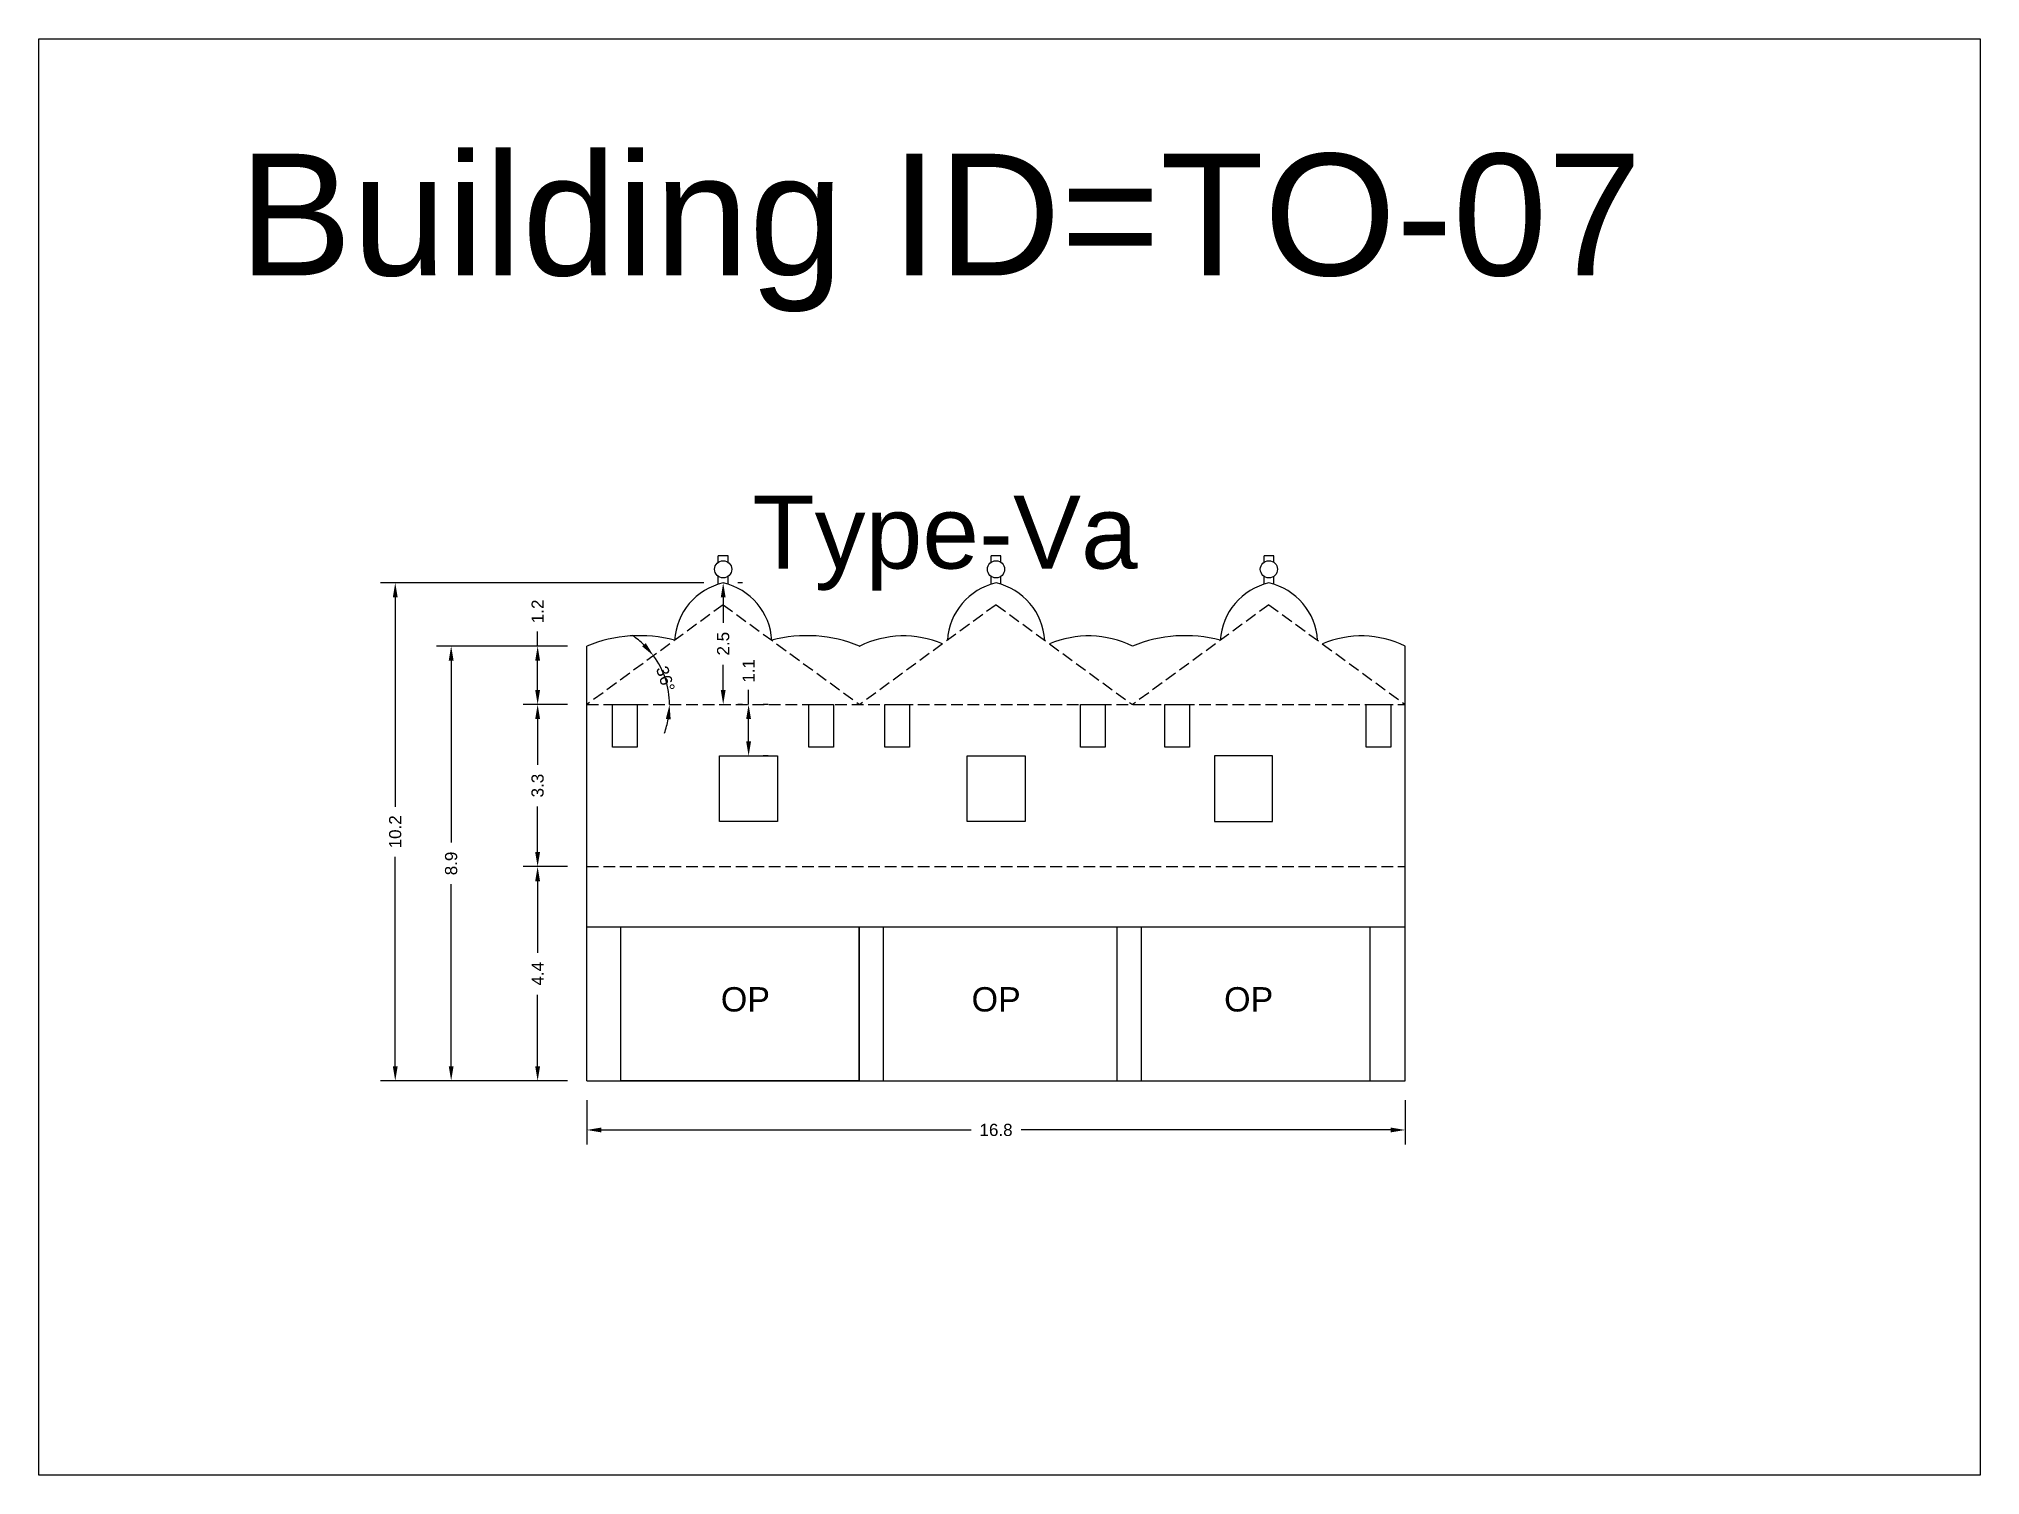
# Model space of a CAD drawing. Header units: metres. Extents: x 3416649 to 3417130, y -6713042 to -6712690.
# Drawn here: x 3416924.37 to 3416964.25, y -6712719.59 to -6712690.08 of the extents above; entities that cross this region are included whole.
import ezdxf

# ---------------------------------------------------------------- set-up
doc = ezdxf.new("R2010")
doc.units = ezdxf.units.M
doc.linetypes.add('ACAD_ISO02W100', pattern=[15, 12, -3])
doc.layers.add('Dotted', color=7, linetype='ACAD_ISO02W100', plot=False)
doc.styles.get("Standard").update_dxf_attribs({"font": 'arial.ttf'})
doc.dimstyles.new('ISO-25', dxfattribs={"dimtxt": 0.25, "dimasz": 0.3, "dimexe": 0.3, "dimexo": 0.4, "dimgap": 0.2, "dimtad": 0, "dimdec": 1, "dimdsep": 46, "dimtxsty": 'Standard', "dimcen": 2.5, "dimadec": 0, "dimazin": 0, "dimtfac": 1, "dimtdec": 1, "dimtmove": 0, "dimatfit": 3, "dimfxl": 1, "dimarcsym": 0})

# ---------------------------------------------------------------- blocks, each defined once
blk = doc.blocks.new('*D47')
at = {"color": 0, "lineweight": -2, "transparency": 16777216}
for p, q in [((3416935.231, -6712703.758), (3416934.319, -6712703.758)), ((3416934.619, -6712704.058), (3416934.619, -6712704.996)), ((3416934.619, -6712706.788), (3416934.619, -6712705.851)), ((3416935.231, -6712707.088), (3416934.319, -6712707.088))]:
    blk.add_line(p, q, dxfattribs=at)
at = {"color": 0, "transparency": 16777216}
for points in [[(3416934.569, -6712704.058), (3416934.669, -6712704.058), (3416934.619, -6712703.758)], [(3416934.569, -6712706.788), (3416934.669, -6712706.788), (3416934.619, -6712707.088)]]:
    blk.add_solid(points, dxfattribs=at)
at = {"layer": 'Defpoints', "color": 0, "transparency": 16777216}
for p in [(3416934.619, -6712703.758), (3416935.631, -6712703.758), (3416935.631, -6712707.088)]:
    blk.add_point(p, dxfattribs=at)
at = {"color": 0, "transparency": 16777216, "insert": (3416934.619, -6712705.423), "char_height": 0.25, "attachment_point": 5, "rotation": 90}
blk.add_mtext('3.3', dxfattribs=at)
blk = doc.blocks.new('*D48')
at = {"color": 0, "lineweight": -2, "transparency": 16777216}
for p, q in [((3416935.231, -6712707.088), (3416934.319, -6712707.088)), ((3416934.619, -6712707.388), (3416934.619, -6712708.856)), ((3416934.619, -6712711.188), (3416934.619, -6712709.721)), ((3416935.231, -6712711.488), (3416934.319, -6712711.488))]:
    blk.add_line(p, q, dxfattribs=at)
at = {"color": 0, "transparency": 16777216}
for points in [[(3416934.569, -6712707.388), (3416934.669, -6712707.388), (3416934.619, -6712707.088)], [(3416934.569, -6712711.188), (3416934.669, -6712711.188), (3416934.619, -6712711.488)]]:
    blk.add_solid(points, dxfattribs=at)
at = {"layer": 'Defpoints', "color": 0, "transparency": 16777216}
for p in [(3416934.619, -6712707.088), (3416935.631, -6712707.088), (3416935.631, -6712711.488)]:
    blk.add_point(p, dxfattribs=at)
at = {"color": 0, "transparency": 16777216, "insert": (3416934.619, -6712709.288), "char_height": 0.25, "attachment_point": 5, "rotation": 90}
blk.add_mtext('4.4', dxfattribs=at)
blk = doc.blocks.new('*D49')
at = {"color": 0, "lineweight": -2, "transparency": 16777216}
for start, end in [(46.3471, 56.4848), (0, 36.2095), (339.7247, 349.8623)]:
    blk.add_arc((3416935.631, -6712703.758), 1.698, start, end, dxfattribs=at)
at = {"color": 0, "transparency": 16777216}
for points in [[(3416936.841, -6712702.497), (3416936.766, -6712702.563), (3416937.001, -6712702.756)], [(3416937.253, -6712704.053), (3416937.352, -6712704.062), (3416937.329, -6712703.758)]]:
    blk.add_solid(points, dxfattribs=at)
at = {"layer": 'Defpoints', "color": 0, "transparency": 16777216}
for p in [(3416938.431, -6712701.708), (3416937.292, -6712703.403), (3416935.631, -6712703.758), (3416935.631, -6712703.758), (3416952.441, -6712703.758)]:
    blk.add_point(p, dxfattribs=at)
at = {"color": 0, "transparency": 16777216, "insert": (3416937.245, -6712703.231), "char_height": 0.25, "attachment_point": 5, "rotation": 288.1047}
blk.add_mtext('36°', dxfattribs=at)
blk = doc.blocks.new('*D50')
at = {"color": 0, "lineweight": -2, "transparency": 16777216}
for p, q in [((3416934.619, -6712702.558), (3416934.619, -6712702.258)), ((3416935.231, -6712702.558), (3416934.319, -6712702.558)), ((3416934.619, -6712703.458), (3416934.619, -6712702.858)), ((3416935.231, -6712703.758), (3416934.319, -6712703.758))]:
    blk.add_line(p, q, dxfattribs=at)
at = {"color": 0, "transparency": 16777216}
for points in [[(3416934.569, -6712702.858), (3416934.669, -6712702.858), (3416934.619, -6712702.558)], [(3416934.569, -6712703.458), (3416934.669, -6712703.458), (3416934.619, -6712703.758)]]:
    blk.add_solid(points, dxfattribs=at)
at = {"layer": 'Defpoints', "color": 0, "transparency": 16777216}
for p in [(3416934.619, -6712702.558), (3416935.631, -6712702.558), (3416935.631, -6712703.758)]:
    blk.add_point(p, dxfattribs=at)
at = {"color": 0, "transparency": 16777216, "insert": (3416934.619, -6712701.844), "char_height": 0.25, "attachment_point": 5, "rotation": 90}
blk.add_mtext('1.2', dxfattribs=at)
blk = doc.blocks.new('*D51')
at = {"color": 0, "lineweight": -2, "transparency": 16777216}
for p, q in [((3416938.831, -6712701.258), (3416938.731, -6712701.258)), ((3416938.431, -6712701.558), (3416938.431, -6712702.078)), ((3416938.431, -6712703.458), (3416938.431, -6712702.939)), ((3416938.831, -6712703.758), (3416938.731, -6712703.758))]:
    blk.add_line(p, q, dxfattribs=at)
at = {"color": 0, "transparency": 16777216}
for points in [[(3416938.381, -6712701.558), (3416938.481, -6712701.558), (3416938.431, -6712701.258)], [(3416938.381, -6712703.458), (3416938.481, -6712703.458), (3416938.431, -6712703.758)]]:
    blk.add_solid(points, dxfattribs=at)
at = {"layer": 'Defpoints', "color": 0, "transparency": 16777216}
for p in [(3416938.431, -6712701.258), (3416938.431, -6712703.758), (3416938.431, -6712703.758)]:
    blk.add_point(p, dxfattribs=at)
at = {"color": 0, "transparency": 16777216, "insert": (3416938.431, -6712702.508), "char_height": 0.25, "attachment_point": 5, "rotation": 90}
blk.add_mtext('2.5', dxfattribs=at)
blk = doc.blocks.new('*D52')
at = {"color": 0, "lineweight": -2, "transparency": 16777216}
for p, q in [((3416935.231, -6712702.558), (3416932.543, -6712702.558)), ((3416932.843, -6712702.858), (3416932.843, -6712706.595)), ((3416932.843, -6712711.188), (3416932.843, -6712707.451)), ((3416935.231, -6712711.488), (3416932.543, -6712711.488))]:
    blk.add_line(p, q, dxfattribs=at)
at = {"color": 0, "transparency": 16777216}
for points in [[(3416932.793, -6712702.858), (3416932.893, -6712702.858), (3416932.843, -6712702.558)], [(3416932.793, -6712711.188), (3416932.893, -6712711.188), (3416932.843, -6712711.488)]]:
    blk.add_solid(points, dxfattribs=at)
at = {"layer": 'Defpoints', "color": 0, "transparency": 16777216}
for p in [(3416932.843, -6712702.558), (3416935.631, -6712702.558), (3416935.631, -6712711.488)]:
    blk.add_point(p, dxfattribs=at)
at = {"color": 0, "transparency": 16777216, "insert": (3416932.843, -6712707.023), "char_height": 0.25, "attachment_point": 5, "rotation": 90}
blk.add_mtext('8.9', dxfattribs=at)
blk = doc.blocks.new('*D53')
at = {"color": 0, "lineweight": -2, "transparency": 16777216}
for p, q in [((3416938.031, -6712701.258), (3416931.394, -6712701.258)), ((3416931.694, -6712701.558), (3416931.694, -6712705.862)), ((3416931.694, -6712711.188), (3416931.694, -6712706.885)), ((3416935.231, -6712711.488), (3416931.394, -6712711.488))]:
    blk.add_line(p, q, dxfattribs=at)
at = {"color": 0, "transparency": 16777216}
for points in [[(3416931.644, -6712701.558), (3416931.744, -6712701.558), (3416931.694, -6712701.258)], [(3416931.644, -6712711.188), (3416931.744, -6712711.188), (3416931.694, -6712711.488)]]:
    blk.add_solid(points, dxfattribs=at)
at = {"layer": 'Defpoints', "color": 0, "transparency": 16777216}
for p in [(3416931.694, -6712701.258), (3416938.431, -6712701.258), (3416935.631, -6712711.488)]:
    blk.add_point(p, dxfattribs=at)
at = {"color": 0, "transparency": 16777216, "insert": (3416931.694, -6712706.373), "char_height": 0.25, "attachment_point": 5, "rotation": 90}
blk.add_mtext('10.2', dxfattribs=at)
blk = doc.blocks.new('*D54')
at = {"color": 0, "lineweight": -2, "transparency": 16777216}
for p, q in [((3416935.631, -6712711.888), (3416935.631, -6712712.798)), ((3416952.441, -6712711.888), (3416952.441, -6712712.798)), ((3416935.931, -6712712.498), (3416943.523, -6712712.498)), ((3416952.141, -6712712.498), (3416944.55, -6712712.498))]:
    blk.add_line(p, q, dxfattribs=at)
at = {"color": 0, "transparency": 16777216}
for points in [[(3416935.931, -6712712.448), (3416935.931, -6712712.548), (3416935.631, -6712712.498)], [(3416952.141, -6712712.448), (3416952.141, -6712712.548), (3416952.441, -6712712.498)]]:
    blk.add_solid(points, dxfattribs=at)
at = {"layer": 'Defpoints', "color": 0, "transparency": 16777216}
for p in [(3416935.631, -6712711.488), (3416952.441, -6712711.488), (3416952.441, -6712712.498)]:
    blk.add_point(p, dxfattribs=at)
at = {"color": 0, "transparency": 16777216, "insert": (3416944.036, -6712712.498), "char_height": 0.25, "attachment_point": 5}
blk.add_mtext('16.8', dxfattribs=at)
blk = doc.blocks.new('*D55')
at = {"color": 0, "lineweight": -2, "transparency": 16777216}
for p, q in [((3416938.953, -6712703.758), (3416938.953, -6712703.458)), ((3416938.953, -6712704.515), (3416938.953, -6712704.058)), ((3416939.353, -6712703.758), (3416939.253, -6712703.758)), ((3416939.353, -6712704.815), (3416939.253, -6712704.815))]:
    blk.add_line(p, q, dxfattribs=at)
at = {"color": 0, "transparency": 16777216}
for points in [[(3416938.903, -6712704.058), (3416939.003, -6712704.058), (3416938.953, -6712703.758)], [(3416938.903, -6712704.515), (3416939.003, -6712704.515), (3416938.953, -6712704.815)]]:
    blk.add_solid(points, dxfattribs=at)
at = {"layer": 'Defpoints', "color": 0, "transparency": 16777216}
for p in [(3416938.953, -6712703.758), (3416938.953, -6712703.758), (3416938.953, -6712704.815)]:
    blk.add_point(p, dxfattribs=at)
at = {"color": 0, "transparency": 16777216, "insert": (3416938.953, -6712703.067), "char_height": 0.25, "attachment_point": 5, "rotation": 90}
blk.add_mtext('1.1', dxfattribs=at)

msp = doc.modelspace()

# ---------------------------------------------------------------- linework, layer by layer
for points in [[(3416924.373, -6712690.082), (3416964.252, -6712690.082), (3416964.252, -6712719.589), (3416924.373, -6712719.589)], [(3416936.158, -6712703.758), (3416936.664, -6712703.758), (3416936.664, -6712704.635), (3416936.158, -6712704.635)], [(3416940.192, -6712703.758), (3416940.698, -6712703.758), (3416940.698, -6712704.635), (3416940.192, -6712704.635)], [(3416941.751, -6712703.758), (3416942.257, -6712703.758), (3416942.257, -6712704.635), (3416941.751, -6712704.635)], [(3416945.769, -6712703.758), (3416946.276, -6712703.758), (3416946.276, -6712704.635), (3416945.769, -6712704.635)], [(3416947.501, -6712703.758), (3416948.007, -6712703.758), (3416948.007, -6712704.635), (3416947.501, -6712704.635)], [(3416951.638, -6712703.758), (3416952.144, -6712703.758), (3416952.144, -6712704.635), (3416951.638, -6712704.635)], [(3416938.356, -6712704.815), (3416939.549, -6712704.815), (3416939.549, -6712706.163), (3416938.356, -6712706.163)], [(3416943.44, -6712704.815), (3416944.633, -6712704.815), (3416944.633, -6712706.163), (3416943.44, -6712706.163)], [(3416949.717, -6712704.815), (3416948.523, -6712704.815), (3416948.523, -6712706.163), (3416949.717, -6712706.163)], [(3416936.331, -6712708.327), (3416941.221, -6712708.327), (3416941.221, -6712711.488), (3416936.331, -6712711.488)]]:
    msp.add_lwpolyline(points, close=True)
for points in [[(3416938.331, -6712700.836), (3416938.331, -6712700.702)], [(3416938.531, -6712700.702), (3416938.331, -6712700.702)], [(3416938.531, -6712700.836), (3416938.531, -6712700.702)], [(3416943.936, -6712700.836), (3416943.936, -6712700.702)], [(3416944.136, -6712700.702), (3416943.936, -6712700.702)], [(3416944.136, -6712700.836), (3416944.136, -6712700.702)], [(3416949.541, -6712700.836), (3416949.541, -6712700.702)], [(3416949.741, -6712700.702), (3416949.541, -6712700.702)], [(3416949.741, -6712700.836), (3416949.741, -6712700.702)], [(3416938.331, -6712701.286), (3416938.331, -6712701.125)], [(3416938.531, -6712701.286), (3416938.531, -6712701.125)], [(3416943.936, -6712701.286), (3416943.936, -6712701.125)], [(3416944.136, -6712701.286), (3416944.136, -6712701.125)], [(3416949.541, -6712701.286), (3416949.541, -6712701.125)], [(3416949.741, -6712701.286), (3416949.741, -6712701.125)], [(3416935.631, -6712711.488), (3416935.631, -6712702.558)], [(3416941.231, -6712702.558), (3416941.236, -6712702.558)], [(3416952.441, -6712711.488), (3416952.441, -6712702.558)], [(3416935.631, -6712708.327), (3416952.441, -6712708.327)], [(3416936.331, -6712711.488), (3416936.331, -6712708.327)], [(3416941.221, -6712711.488), (3416941.221, -6712708.327)], [(3416941.721, -6712711.488), (3416941.721, -6712708.327)], [(3416946.521, -6712711.488), (3416946.521, -6712708.327)], [(3416947.021, -6712711.488), (3416947.021, -6712708.327)], [(3416951.721, -6712711.488), (3416951.721, -6712708.327)], [(3416935.631, -6712711.488), (3416952.441, -6712711.488)]]:
    msp.add_lwpolyline(points)
for centre in [(3416938.431, -6712700.98), (3416944.036, -6712700.98), (3416949.641, -6712700.98)]:
    msp.add_circle(centre, 0.176)
for centre, radius, start, end in [((3416938.718, -6712702.514), 1.287, 102.8661, 176.7057), ((3416938.145, -6712702.514), 1.287, 3.2943, 77.1339), ((3416944.323, -6712702.514), 1.287, 102.8661, 176.7057), ((3416943.75, -6712702.514), 1.287, 3.2943, 77.1339), ((3416949.928, -6712702.514), 1.287, 102.8661, 176.7057), ((3416949.355, -6712702.514), 1.287, 3.2943, 77.1339), ((3416936.706, -6712705.141), 2.798, 74.9516, 112.5976), ((3416940.156, -6712705.141), 2.798, 67.4024, 105.0484), ((3416942.136, -6712704.389), 2.04, 66.8748, 116.1838), ((3416945.936, -6712704.389), 2.04, 63.8162, 113.1252), ((3416947.916, -6712705.141), 2.798, 74.9516, 112.5976), ((3416951.541, -6712704.389), 2.04, 63.8162, 113.1252)]:
    msp.add_arc(centre, radius, start, end)
at = {"layer": 'Dotted', "ltscale": 0.02}
for points in [[(3416938.431, -6712701.708), (3416935.631, -6712703.758)], [(3416938.431, -6712701.708), (3416941.231, -6712703.758)], [(3416944.036, -6712701.708), (3416941.236, -6712703.758)], [(3416944.036, -6712701.708), (3416946.836, -6712703.758)], [(3416949.641, -6712701.708), (3416946.841, -6712703.758)], [(3416949.641, -6712701.708), (3416952.441, -6712703.758)], [(3416935.631, -6712703.758), (3416952.441, -6712703.758)], [(3416935.631, -6712707.088), (3416952.441, -6712707.088)]]:
    msp.add_lwpolyline(points, dxfattribs=at)

# ---------------------------------------------------------------- texts
for s, width, heights, insert, char_height, attachment_point in [('Building ID=TO-07', 67.86454, [0.517], (3416928.478, -6712692.443), 2.5, 1), ('Type-Va ', 9.99112, [0.517], (3416939.029, -6712699.465), 1.5, 1), ('OP', 67.86454, [0], (3416939.392, -6712709.564), 0.5, 3), ('OP', 67.86454, [0], (3416944.543, -6712709.564), 0.5, 3), ('OP', 67.86454, [0], (3416949.73, -6712709.564), 0.5, 3)]:
    msp.add_mtext_dynamic_manual_height_columns(s, width=width, gutter_width=12.5, heights=heights, dxfattribs=dict(insert=insert, char_height=char_height, attachment_point=attachment_point))

# ---------------------------------------------------------------- dimensions: what is measured, and where the dimension line sits
for base, p1, p2, picture, middle in [((3416931.694, -6712701.258), (3416935.631, -6712711.488), (3416938.431, -6712701.258), '*D53', (3416931.694, -6712706.373)), ((3416938.431, -6712703.758), (3416938.431, -6712701.258), (3416938.431, -6712703.758), '*D51', (3416938.431, -6712702.508)), ((3416934.619, -6712702.558), (3416935.631, -6712703.758), (3416935.631, -6712702.558), '*D50', (3416934.619, -6712701.844)), ((3416932.843, -6712702.558), (3416935.631, -6712711.488), (3416935.631, -6712702.558), '*D52', (3416932.843, -6712707.023)), ((3416938.953, -6712703.758), (3416938.953, -6712704.815), (3416938.953, -6712703.758), '*D55', (3416938.953, -6712703.067)), ((3416934.619, -6712703.758), (3416935.631, -6712707.088), (3416935.631, -6712703.758), '*D47', (3416934.619, -6712705.423)), ((3416934.619, -6712707.088), (3416935.631, -6712711.488), (3416935.631, -6712707.088), '*D48', (3416934.619, -6712709.288))]:
    dim = msp.add_linear_dim(base=base, p1=p1, p2=p2, angle=90, dimstyle='ISO-25')
    dim.commit()
    dim.dimension.update_dxf_attribs({"geometry": picture, "text_midpoint": middle})
dim = msp.add_angular_dim_2l(base=(3416937.292, -6712703.403), line1=((3416935.631, -6712703.758), (3416952.441, -6712703.758)), line2=((3416938.431, -6712701.708), (3416935.631, -6712703.758)), dimstyle='ISO-25')
dim.commit()
dim.dimension.update_dxf_attribs({"geometry": '*D49', "text_midpoint": (3416937.245, -6712703.231), "dimtype": 162})
dim = msp.add_linear_dim(base=(3416952.441, -6712712.498), p1=(3416935.631, -6712711.488), p2=(3416952.441, -6712711.488), dimstyle='ISO-25')
dim.commit()
dim.dimension.update_dxf_attribs({"geometry": '*D54', "text_midpoint": (3416944.036, -6712712.498)})

doc.saveas('drawing.dxf')
